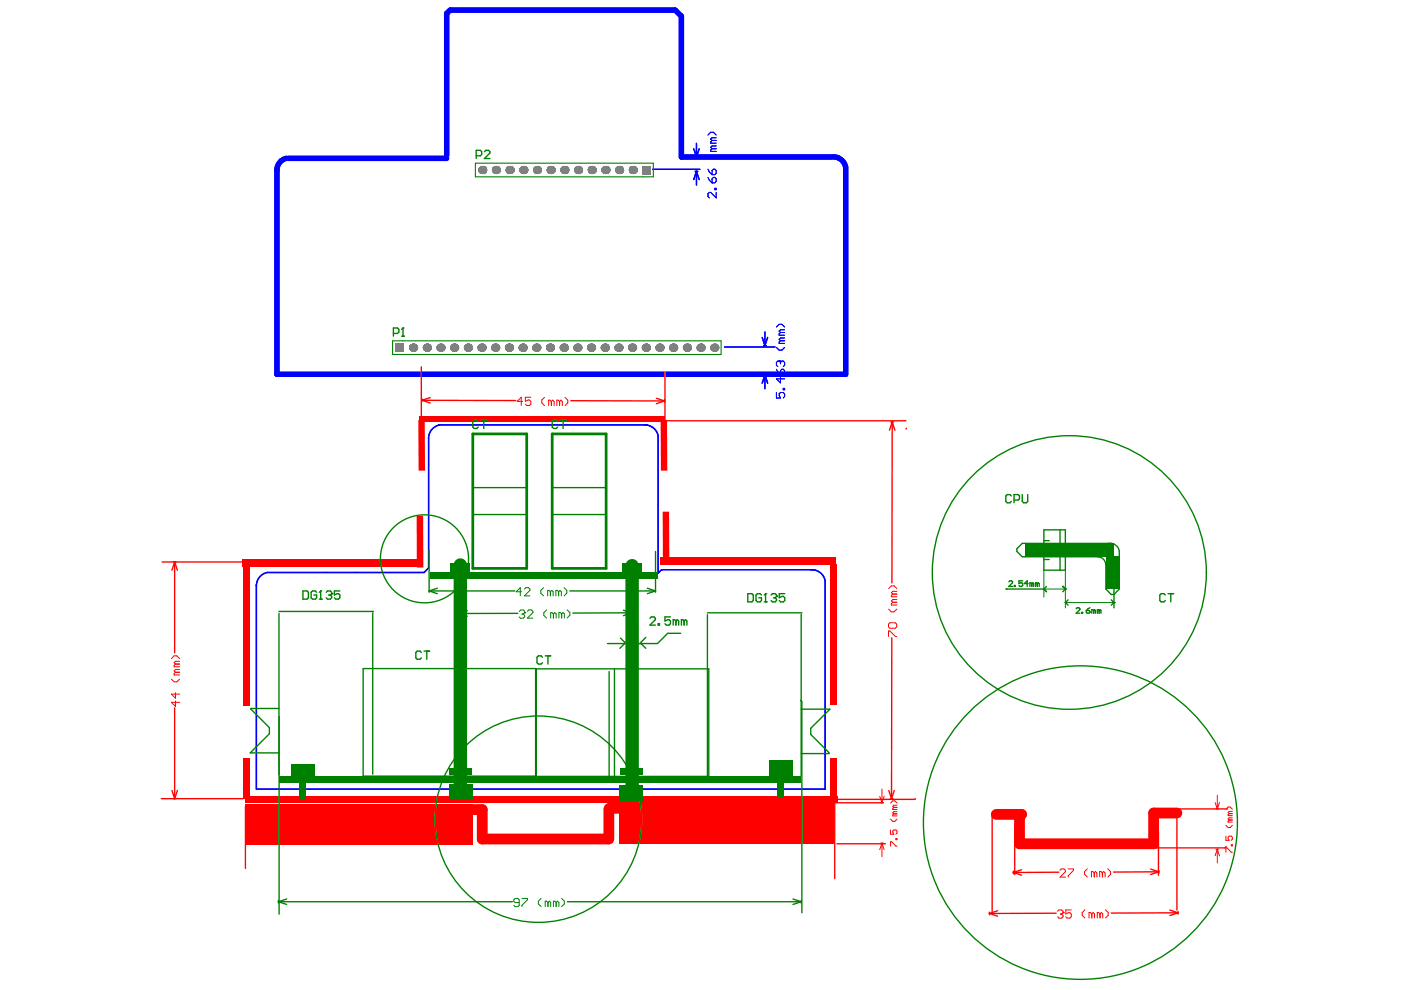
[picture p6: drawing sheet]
<svg xmlns="http://www.w3.org/2000/svg" width="297mm" height="210mm" viewBox="0 0 297 210" stroke-linecap="round" stroke-linejoin="round" font-family="sans-serif">
<g fill="none" stroke="#00f" stroke-width=".29">
<path d="M94.7 33l-.4 .4M138.4 35.9h10M147.1 31.6l.6 1.7M147.4 33.3h.6M147.4 36.3h.6M147.7 30.4v2.9M147.7 36.3v2.9M147.7 36.3l-.6 1.8M147.7 36.3l.5 1.8M148.2 31.6l-.5 1.7M153.6 73.6h10.8M161.6 71.5l.6 1.8"/>
<path d="M161.9 79.5h.6M161.9 73.3h.6M162.2 70.4v2.9M162.2 79.5v2.9M162.2 79.5l-.6 1.7M162.2 79.5l.6 1.7M162.8 71.5l-.6 1.8M90.9 93v27.4l-1 1h-33.2a2.87 2.87 0 0 0-2.3 2.9M93 90.1h44.2M93.2 90.1a2.87 2.87 0 0 0-2.3 2.9M136.6 90.1a2.87 2.87 0 0 1 3 2.3l-.1 29.1 .8-.7h32.3M172.1 120.8a2.87 2.87 0 0 1 2.9 2.4"/>
<path d="M174.9 123.1v44.2h-120.5v-43.3"/>
</g>
<path d="M60.8 33.6a2.52 2.52 0 0 0-2.1 2.5M61.2 33.6h33.5M94.7 33v-30.1l.7-.8h47.8l1.3 1.3v29.9h31.8M176.6 33.3a2.64 2.64 0 0 1 2.7 2.1M179.3 35.4v44h-120.6v-43.4" fill="none" stroke="#00f" stroke-width="1.1"/>
<g fill="none" stroke="#00f" stroke-width=".21">
<path d="M150.1 37.6l.3 .6 .6 .6M150.1 35.9l.3 .6 .6 .5M150.1 33l.6 .6h.6l.5-.6M150.1 28.6l.6-.6h.6l.5 .6M151 36.2l.3-.3h.3l.2 .3v.5l-.2 .3h-.6zM151 37.9l.3-.3h.3l.2 .3v.6l-.2 .3h-.6zM151 31.5l-.3 .3v.3h1.1M151 29.8l-.3 .3v.3h1.1M151 31.5h.8M151 29.8h.8M151.6 39.9h.2v.3h-.2zM151.8 30.9h-.8l-.3 .3 .3 .3"/>
<path d="M151.8 29.2h-.8l-.3 .3 .3 .3M151.8 40.8v1.2l-1.1-1.2h-.3l-.3 .3v.6l.3 .3M164.6 78.3l.3 .6 .6 .6M164.6 73.7l.6 .5h.6l.6-.5M164.6 69.3l.6-.5h.6l.6 .5M165.2 76.6h.1M165.2 76.6h-.3l-.3 .2v.6l.3 .3M165.2 76.6l.3 .2M165.5 70.5l-.3 .3v.3h1.2M165.5 72.2l-.3 .3v.3h1.2M165.5 76.8l.3-.2h.3l.3 .2v.6l-.3 .3M165.5 78.6l.3-.3h.3l.3 .3v.6l-.3 .3h-.6z"/>
<path d="M165.5 76.8v.3M165.5 72.2h.9M165.5 70.5h.9M166.4 71.7h-.9l-.3 .2 .3 .3M166.4 69.9h-.9l-.3 .3 .3 .3M164.6 83.2v1.2h.9l-.3-.9 .3-.3h.6l.3 .3v.6l-.3 .3M165.5 80v1.2l-.9-.9h1.8M166.1 82.3h.3v.3h-.3z"/>
</g>
<g fill="#808080">
<path d="M83.8 72.8h1.8v1.8h-1.8z" fill-rule="evenodd"/>
<path d="M136.2 35.2h1.7v1.7h-1.7z" fill-rule="evenodd"/>
<path d="M83.8 72.8h1.8v1.8h-1.8z" fill-rule="evenodd"/>
<path d="M136.2 35.2h1.7v1.7h-1.7z" fill-rule="evenodd"/>
<path d="M83.8 72.8h1.8v1.8h-1.8z" fill-rule="evenodd"/>
<path d="M136.2 35.2h1.7v1.7h-1.7z" fill-rule="evenodd"/>
<path d="M83.8 72.8h1.8v1.8h-1.8z" fill-rule="evenodd"/>
<path d="M136.2 35.2h1.7v1.7h-1.7z" fill-rule="evenodd"/>
</g>
<g fill="#808080">
<circle cx="96.3" cy="73.7" r=".86"/>
<circle cx="107.9" cy="73.7" r=".86"/>
<circle cx="108" cy="36" r=".86"/>
<circle cx="119.5" cy="73.7" r=".86"/>
<circle cx="119.7" cy="36" r=".86"/>
<circle cx="131.1" cy="73.7" r=".86"/>
<circle cx="131.3" cy="36" r=".86"/>
<circle cx="142.7" cy="73.7" r=".86"/>
<circle cx="87.6" cy="73.7" r=".86"/>
<circle cx="90.5" cy="73.7" r=".86"/>
<circle cx="93.4" cy="73.7" r=".86"/>
<circle cx="99.2" cy="73.7" r=".86"/>
<circle cx="102.1" cy="73.7" r=".86"/>
<circle cx="105" cy="73.7" r=".86"/>
<circle cx="102.2" cy="36" r=".86"/>
<circle cx="105.1" cy="36" r=".86"/>
<circle cx="113.7" cy="73.7" r=".86"/>
<circle cx="116.6" cy="73.7" r=".86"/>
<circle cx="113.9" cy="36" r=".86"/>
<circle cx="116.8" cy="36" r=".86"/>
<circle cx="122.4" cy="73.7" r=".86"/>
<circle cx="125.3" cy="73.7" r=".86"/>
<circle cx="122.6" cy="36" r=".86"/>
<circle cx="125.5" cy="36" r=".86"/>
<circle cx="134" cy="73.7" r=".86"/>
<circle cx="136.9" cy="73.7" r=".86"/>
<circle cx="134.2" cy="36" r=".86"/>
<circle cx="139.8" cy="73.7" r=".86"/>
<circle cx="145.6" cy="73.7" r=".86"/>
<circle cx="148.5" cy="73.7" r=".86"/>
<circle cx="151.4" cy="73.7" r=".86"/>
<circle cx="110.8" cy="73.7" r=".86"/>
<circle cx="111" cy="36" r=".86"/>
<circle cx="128.2" cy="73.7" r=".86"/>
<circle cx="128.4" cy="36" r=".86"/>
</g>
<g fill="none" stroke="#00f" stroke-width=".29">
<path d="M94.7 33l-.4 .4M138.4 35.9h10M147.1 31.6l.6 1.7M147.4 33.3h.6M147.4 36.3h.6M147.7 30.4v2.9M147.7 36.3v2.9M147.7 36.3l-.6 1.8M147.7 36.3l.5 1.8M148.2 31.6l-.5 1.7M153.6 73.6h10.8M161.6 71.5l.6 1.8"/>
<path d="M161.9 79.5h.6M161.9 73.3h.6M162.2 70.4v2.9M162.2 79.5v2.9M162.2 79.5l-.6 1.7M162.2 79.5l.6 1.7M162.8 71.5l-.6 1.8M90.9 93v27.4l-1 1h-33.2a2.87 2.87 0 0 0-2.3 2.9M93 90.1h44.2M93.2 90.1a2.87 2.87 0 0 0-2.3 2.9M136.6 90.1a2.87 2.87 0 0 1 3 2.3l-.1 29.1 .8-.7h32.3M172.1 120.8a2.87 2.87 0 0 1 2.9 2.4"/>
<path d="M174.9 123.1v44.2h-120.5v-43.3"/>
</g>
<path d="M60.8 33.6a2.52 2.52 0 0 0-2.1 2.5M61.2 33.6h33.5M94.7 33v-30.1l.7-.8h47.8l1.3 1.3v29.9h31.8M176.6 33.3a2.64 2.64 0 0 1 2.7 2.1M179.3 35.4v44h-120.6v-43.4" fill="none" stroke="#00f" stroke-width="1.1"/>
<g fill="none" stroke="#00f" stroke-width=".21">
<path d="M150.1 37.6l.3 .6 .6 .6M150.1 35.9l.3 .6 .6 .5M150.1 33l.6 .6h.6l.5-.6M150.1 28.6l.6-.6h.6l.5 .6M151 36.2l.3-.3h.3l.2 .3v.5l-.2 .3h-.6zM151 37.9l.3-.3h.3l.2 .3v.6l-.2 .3h-.6zM151 31.5l-.3 .3v.3h1.1M151 29.8l-.3 .3v.3h1.1M151 31.5h.8M151 29.8h.8M151.6 39.9h.2v.3h-.2zM151.8 30.9h-.8l-.3 .3 .3 .3"/>
<path d="M151.8 29.2h-.8l-.3 .3 .3 .3M151.8 40.8v1.2l-1.1-1.2h-.3l-.3 .3v.6l.3 .3M164.6 78.3l.3 .6 .6 .6M164.6 73.7l.6 .5h.6l.6-.5M164.6 69.3l.6-.5h.6l.6 .5M165.2 76.6h.1M165.2 76.6h-.3l-.3 .2v.6l.3 .3M165.2 76.6l.3 .2M165.5 70.5l-.3 .3v.3h1.2M165.5 72.2l-.3 .3v.3h1.2M165.5 76.8l.3-.2h.3l.3 .2v.6l-.3 .3M165.5 78.6l.3-.3h.3l.3 .3v.6l-.3 .3h-.6z"/>
<path d="M165.5 76.8v.3M165.5 72.2h.9M165.5 70.5h.9M166.4 71.7h-.9l-.3 .2 .3 .3M166.4 69.9h-.9l-.3 .3 .3 .3M164.6 83.2v1.2h.9l-.3-.9 .3-.3h.6l.3 .3v.6l-.3 .3M165.5 80v1.2l-.9-.9h1.8M166.1 82.3h.3v.3h-.3z"/>
</g>
<g fill="#808080">
<path d="M83.8 72.8h1.8v1.8h-1.8z" fill-rule="evenodd"/>
<path d="M136.2 35.2h1.7v1.7h-1.7z" fill-rule="evenodd"/>
</g>
<g fill="#808080">
<circle cx="96.3" cy="73.7" r=".86"/>
<circle cx="107.9" cy="73.7" r=".86"/>
<circle cx="108" cy="36" r=".86"/>
<circle cx="119.5" cy="73.7" r=".86"/>
<circle cx="119.7" cy="36" r=".86"/>
<circle cx="131.1" cy="73.7" r=".86"/>
<circle cx="131.3" cy="36" r=".86"/>
<circle cx="142.7" cy="73.7" r=".86"/>
<circle cx="87.6" cy="73.7" r=".86"/>
<circle cx="90.5" cy="73.7" r=".86"/>
<circle cx="93.4" cy="73.7" r=".86"/>
<circle cx="99.2" cy="73.7" r=".86"/>
<circle cx="102.1" cy="73.7" r=".86"/>
<circle cx="105" cy="73.7" r=".86"/>
<circle cx="102.2" cy="36" r=".86"/>
<circle cx="105.1" cy="36" r=".86"/>
<circle cx="113.7" cy="73.7" r=".86"/>
<circle cx="116.6" cy="73.7" r=".86"/>
<circle cx="113.9" cy="36" r=".86"/>
<circle cx="116.8" cy="36" r=".86"/>
<circle cx="122.4" cy="73.7" r=".86"/>
<circle cx="125.3" cy="73.7" r=".86"/>
<circle cx="122.6" cy="36" r=".86"/>
<circle cx="125.5" cy="36" r=".86"/>
<circle cx="134" cy="73.7" r=".86"/>
<circle cx="136.9" cy="73.7" r=".86"/>
<circle cx="134.2" cy="36" r=".86"/>
<circle cx="139.8" cy="73.7" r=".86"/>
<circle cx="145.6" cy="73.7" r=".86"/>
<circle cx="148.5" cy="73.7" r=".86"/>
<circle cx="151.4" cy="73.7" r=".86"/>
<circle cx="110.8" cy="73.7" r=".86"/>
<circle cx="111" cy="36" r=".86"/>
<circle cx="128.2" cy="73.7" r=".86"/>
<circle cx="128.4" cy="36" r=".86"/>
</g>
<g fill="none" stroke="#f00" stroke-width=".21">
<path d="M186.5 168.8l.5 1.4M186.7 178.8h.6M186.7 170.2h.6M187 178.8l.5 1.3M187 178.8l-.5 1.3M187 167.3v2.9M187 178.8v2.9M187.5 168.8l-.5 1.4M257.6 170.2l.5 1.3M257.8 171.5h.6M258.1 168.6v2.9M258.6 170.2l-.5 1.3"/>
<path d="M257.8 180.1h.6M258.1 180.1l.5 1.4M258.1 180.1v2.9M258.1 180.1l-.5 1.4"/>
</g>
<g fill="none" stroke="#f00" stroke-width=".29">
<path d="M89.3 77.8v13.2M141 78.9v12.1M89.5 84.6v.6M89.5 84.9l1.7 .6M89.5 84.9h19.9M91.2 84.3l-1.7 .6M121 85h19.9M139.2 84.4l1.7 .6M139.7 89.2h52.4M140.9 84.7v.6M140.9 85l-1.7 .6M188.9 89.5h.6"/>
<path d="M189.2 89.5l-.6 1.7M189.2 89.5l.5 1.7M189.2 89.5l-.1 34.1M192.2 90.8l-.1 .2M34.4 119.2h18.5M37 119.2l-.5 1.7M37 119.2l.6 1.7M37 119.2v19.2M189.1 135.2l-.1 34.1M37 150.1v19.2M34.2 169.3h17.4M36.5 167.6l.5 1.7"/>
<path d="M37.6 167.6l-.6 1.7M52 170.9v13.2M101.4 170.6l.8 .9M177 169.3v17M177 170.2h10.3M177.4 178.9h10.3M188.4 167.6l.6 1.7M188.7 169.3h.6M189.6 167.6l-.6 1.7M194.1 169.3l-.1 .2h-18M210.4 172.7v21M211.2 172.7l-.1 .1"/>
<path d="M215.1 175v10.4M245.6 176.4v9.2M249.1 171.5h11.2M249.5 172.4v20.6M260 179.5l-.3 .3h-14.5M209.8 193.4v.6M209.8 193.7l1.7 .6M211.5 193.1l-1.7 .6M214.8 184.7v.6M214.8 185l1.8 .6M216.6 184.4l-1.8 .6M223.9 193.6l-14.1 .1"/>
<path d="M224.5 184.9l-9.7 .1M244 184.3l1.7 .5M245.7 184.8l-1.7 .6M245.7 184.6v.5M245.7 184.8l-9.6 .1M248 193l1.8 .5M249.8 193.2v.6M249.8 193.5l-14.2 .1M249.8 193.5l-1.8 .6"/>
</g>
<path d="M96.7 171.7h5.5v6.2h26.8M129.1 171.5v6.4M129.2 171.4h4.5M249.5 172.4h-4.9v6.5h-28.4v-5.8l.4-.4h-5.4" fill="none" stroke="#f00" stroke-width="2.3"/>
<g fill="#f00">
<path d="M51.6 160.8h1.3v8.5h-1.3z" fill-rule="evenodd"/>
<path d="M88.7 89.1h1.4v10.7h-1.4z" fill-rule="evenodd"/>
<path d="M140.1 89.1h1.3l.1 10.7h-1.4z" fill-rule="evenodd"/>
<path d="M51.6 119.2h1.3v30.4h-1.3z" fill-rule="evenodd"/>
<path d="M88.3 109.4h1.4l.1 10.9h-1.4z" fill-rule="evenodd"/>
<path d="M176.1 160.8h1.3v8.5h-1.3z" fill-rule="evenodd"/>
<path d="M140.5 108.5h1.4v10.7h-1.3z" fill-rule="evenodd"/>
<path d="M176.1 119.6h1.3v29.7h-1.3z" fill-rule="evenodd"/>
<path d="M88.9 88.2h52.1v1.2h-52.1z" fill-rule="evenodd"/>
<path d="M51.5 118.5h37.1v1.6h-37.1z" fill-rule="evenodd"/>
<path d="M52 170.5h48.2v8.5h-48.2z" fill-rule="evenodd"/>
<path d="M140.1 118.2h37.2v1.6h-37.2z" fill-rule="evenodd"/>
<path d="M131.4 170.4h45.4v8.5h-45.4z" fill-rule="evenodd"/>
<path d="M51.9 168.9h125.7v1.3h-125.7z" fill-rule="evenodd"/>
</g>
<g fill="none" stroke="#f00" stroke-width=".21">
<path d="M110.8 85.1h-1.2l.9-.9v1.8M112.5 84.2h-1.1v.9l.9-.3 .2 .3v.6l-.2 .3h-.6l-.3-.3M115.4 84.3l-.5 .5v.6l.5 .6M116.9 85.1l-.3-.3h-.3v1.2M116.9 85.1v.9M116.9 85.1l.3-.3 .3 .3v.9M118.6 85.1l-.2-.3h-.3v1.2M118.6 85.1v.9M118.6 85.1l.3-.3 .3 .3v.9M119.8 84.3l.6 .5v.6l-.6 .6M36.3 139.6l.6-.5h.6l.6 .5M188.4 132.3l.3-.3h1.1l.3 .3v.6l-.3 .3h-1.1l-.3-.3z"/>
<path d="M188.4 134.9v-1.1h.3l1.1 1.1h.3M188.4 129.1l.6 .6h.5l.7-.6M188.4 124.8l.6-.6h.6l.6 .6M189.3 127.7l-.3 .3v.3h1.2M189.3 126l-.3 .3v.2h1.2M189.3 127.7h.9M189.3 126h.9M190.2 127.1h-.9l-.3 .3 .3 .3M190.2 125.4h-.9l-.3 .3 .3 .3M36.3 144l.6 .6h.6l.6-.6M37.2 148.6v1.2l-.9-.9h1.8M37.2 146.9v1.1l-.9-.8h1.8"/>
<path d="M37.2 142.5l-.3 .3v.3h1.2M37.2 140.8l-.3 .3v.3h1.2M37.2 142.5h.9M37.2 140.8h.9M38.1 142h-.9l-.3 .2 .3 .3M38.1 140.2h-.9l-.3 .3 .3 .3M188.8 176v.9h.7l-.2-.5 .2-.4h.4l.3 .2v.4l-.3 .3M188.8 179.4v-.9h.2l.9 .9h.3M188.8 173.7l.5 .4h.4l.5-.4M188.8 170.3l.5-.5h.4l.5 .5M189.5 171.2l-.2 .2v.2h.9M189.5 172.6l-.2 .4h.9"/>
<path d="M189.5 172.6h.7M189.5 171.2h.7M189.9 177.8h.3v.2h-.3zM190.2 172.1h-.7l-.2 .2 .2 .3M190.2 170.7h-.7l-.2 .3 .2 .2M259.9 177.3v.9h.7l-.2-.5 .2-.4h.5l.2 .2v.4l-.2 .3M259.9 175l.5 .5h.4l.5-.5M259.9 171.6l.5-.5h.4l.5 .5M260.6 172.5l-.2 .2v.2h.9M260.6 173.9l-.2 .4h.9M260.6 173.9h.7M260.6 172.5h.7"/>
<path d="M261.1 179.1h.2v.2h-.2zM261.3 173.4h-.7l-.2 .2 .2 .3M261.3 172h-.7l-.2 .3 .2 .2M224.2 193.2l.3-.3h.6l.3 .3v.3M224.7 184.5l.3-.3h.6l.3 .3v.3l-1.2 1.2h1.2M224.8 193.8h.3M225.1 193.8l.3 .3v.3l-.3 .3h-.6l-.3-.3M225.4 193.5h.1M225.4 193.5l-.3 .3M226.5 184.2h1.1v.3l-1.1 1.2v.3M227.1 192.9h-1.1v.9l.8-.3 .3 .3v.6l-.3 .3h-.5l-.3-.3M230 192.9l-.6 .6v.6l.6 .5"/>
<path d="M230.5 184.2l-.6 .6 .1 .6 .6 .5M231.5 193.8l-.3-.3h-.3v1.1M231.5 193.8v.8M231.5 193.8l.3-.3 .3 .3v.8M232 185.1l-.3-.3h-.3v1.1M232 185.1v.8M232 185.1l.3-.3 .3 .3v.8M233.2 193.8l-.3-.3h-.3v1.1M233.2 193.8v.8M233.2 193.8l.3-.3 .3 .3v.8M233.7 185.1l-.3-.3h-.3l.1 1.1M233.7 185.1v.8"/>
<path d="M233.7 185.1l.3-.3 .3 .3v.8M234.4 192.9l.6 .6v.6l-.6 .5M234.9 184.2l.6 .6v.6l-.6 .5M259.9 180.7v-.9h.3l.9 .9h.2"/>
</g>
<g fill="#808080">
<path d="M83.8 72.8h1.8v1.8h-1.8z" fill-rule="evenodd"/>
<path d="M136.2 35.2h1.7v1.7h-1.7z" fill-rule="evenodd"/>
</g>
<g fill="#808080">
<circle cx="96.3" cy="73.7" r=".86"/>
<circle cx="107.9" cy="73.7" r=".86"/>
<circle cx="108" cy="36" r=".86"/>
<circle cx="119.5" cy="73.7" r=".86"/>
<circle cx="119.7" cy="36" r=".86"/>
<circle cx="131.1" cy="73.7" r=".86"/>
<circle cx="131.3" cy="36" r=".86"/>
<circle cx="142.7" cy="73.7" r=".86"/>
<circle cx="87.6" cy="73.7" r=".86"/>
<circle cx="90.5" cy="73.7" r=".86"/>
<circle cx="93.4" cy="73.7" r=".86"/>
<circle cx="99.2" cy="73.7" r=".86"/>
<circle cx="102.1" cy="73.7" r=".86"/>
<circle cx="105" cy="73.7" r=".86"/>
<circle cx="102.2" cy="36" r=".86"/>
<circle cx="105.1" cy="36" r=".86"/>
<circle cx="113.7" cy="73.7" r=".86"/>
<circle cx="116.6" cy="73.7" r=".86"/>
<circle cx="113.9" cy="36" r=".86"/>
<circle cx="116.8" cy="36" r=".86"/>
<circle cx="122.4" cy="73.7" r=".86"/>
<circle cx="125.3" cy="73.7" r=".86"/>
<circle cx="122.6" cy="36" r=".86"/>
<circle cx="125.5" cy="36" r=".86"/>
<circle cx="134" cy="73.7" r=".86"/>
<circle cx="136.9" cy="73.7" r=".86"/>
<circle cx="134.2" cy="36" r=".86"/>
<circle cx="139.8" cy="73.7" r=".86"/>
<circle cx="145.6" cy="73.7" r=".86"/>
<circle cx="148.5" cy="73.7" r=".86"/>
<circle cx="151.4" cy="73.7" r=".86"/>
<circle cx="110.8" cy="73.7" r=".86"/>
<circle cx="111" cy="36" r=".86"/>
<circle cx="128.2" cy="73.7" r=".86"/>
<circle cx="128.4" cy="36" r=".86"/>
</g>
<g fill="none" stroke="#008000" stroke-width=".29">
<path d="M91 116.5v8.4M100.2 109.1h11.5M100.2 103.4h11.5M117.1 109.1h11.4M117.1 103.4h11.4M139 116.9v8M221.3 118.6h1.2M221.3 114.6h1.2M221.3 112.3h4.6v8.6h-4.6zM224.7 112.3v8.6M235 115.2h-18.3l-1.1 1.1v.6l1.1 1.1h16.6M237.3 116.9v8l-1.1 1.1h-.6l-1.1-1.1v-5.1"/>
<path d="M59.1 130l.1 63.8M59.1 129.6h20.1M79 129.9v34.3M91 125v.6M91 125.3h18.2M91 125.3l1.7 .6M92.7 124.7l-1.7 .6M97.3 129.8v.6M97.3 130.1l1.8 .6M99.1 129.5l-1.8 .6M109.8 130l-12.5 .1M120.8 125.3h18.2"/>
<path d="M131.6 135.3l1 .9M132.2 129.4l1.7 .5M132.3 136.4l-.9 1.1M133.9 129.6v.6M133.9 129.9l-1.7 .6M133.9 129.9l-12.4 .1M136.1 136.4l.8 1.1M136.9 135.1l-1 1.1v.2M137.2 124.7l1.8 .6M139 125.3l-1.8 .6M139 125v.6M144.3 134.3h-2.7l-2.2 2.1h-10.6"/>
<path d="M150 130.3v34.3M150 129.9h20M169.9 130.2v34.2M213.3 124.9h.1M213.3 124.9h8M221.3 124.9h.1M221.3 124.9l.6 .6M221.9 124.3l-.6 .6M225.3 124.3h.1M225.3 124.3l.6 .6M225.9 127.8h.1M225.9 124.9h.1"/>
<path d="M225.9 127.8l.6 .5M225.9 124.9l-.6 .6M226.5 127.2l-.6 .6M235.6 127.2l.6 .6M236.2 127.8h.1M236.2 127.8l-.6 .5M236.2 123.8v5.1M59.1 150.2h-5.9l3.9 4.1v1.3l-4 4h6M77 141.8h36.6v22.8h-36.6zM97 141.8v22.8M98.1 141.8v22.2M113.7 141.8h36.6v22.8h-36.6z"/>
<path d="M129.1 142.4v22.2M130.3 141.8v22.8M169.7 148.5l.3 .3v44.7M169.9 150.4h6.1l-4.1 4v1.3l3.9 3.9M169.9 159.8h5.9M59 190.9v.6M59 191.2l1.8 .6M59 191.2h49.6M60.8 190.6l-1.8 .6M120.3 191.2h49.6M168.1 190.6l1.8 .6M169.9 190.9v.6"/>
<path d="M169.9 191.2l-1.8 .6"/>
</g>
<path d="M100.8 34.6h37.7v2.9h-37.7zM83.2 72.3h69.7v2.9h-69.7z" fill="none" stroke="#008000" stroke-width=".23"/>
<path d="M221.3 120.9v5.7M221.3 124.9h4.6M225.9 120.9v8M225.9 127.8h10.3" fill="none" stroke="#008000" stroke-width=".21"/>
<path d="M100.2 92h11.5v28.5h-11.5zM117.1 92h11.4v28.5h-11.4z" fill="none" stroke="#008000" stroke-width=".58"/>
<path d="M97.6 119.8v48.1M134 119.9v48.1" fill="none" stroke="#008000" stroke-width="2.8"/>
<g fill="#008000">
<path d="M63.5 162.8h1.3v6.5h-1.3z" fill-rule="evenodd"/>
<path d="M164.9 162.4h1.3v6.5h-1.3z" fill-rule="evenodd"/>
<path d="M95.1 166.3h5.1v3.2h-5.1z" fill-rule="evenodd"/>
<path d="M95.3 162.8h4.8v1.3h-4.8z" fill-rule="evenodd"/>
<path d="M95.6 119.5h4v1.7h-4z" fill-rule="evenodd"/>
<path d="M131.6 162.8h4.7v1.3h-4.7z" fill-rule="evenodd"/>
<path d="M131.3 166.6h5v3.2h-5z" fill-rule="evenodd"/>
<path d="M132 119.5h4.1v1.7h-4.1z" fill-rule="evenodd"/>
<path d="M234.5 118h2.8v6.9h-2.8z" fill-rule="evenodd"/>
<path d="M61.8 161.9h4.9v3.8h-4.9z" fill-rule="evenodd"/>
<path d="M163.2 161.1h4.9v3.7h-4.9z" fill-rule="evenodd"/>
<path d="M59.2 164.6h110.5v1.4h-110.5z" fill-rule="evenodd"/>
<path d="M91.2 121.4h48.3v1.4h-48.3z" fill-rule="evenodd"/>
<path d="M217.3 115.2h18.9v2.8h-18.9z" fill-rule="evenodd"/>
</g>
<g fill="none" stroke="#008000" stroke-width=".29">
<path d="M101 33h.8l.3-.3v-.5l-.3-.3h-.8v1.7M102.7 32.2l.3-.3h.6l.3 .3v.3l-1.2 1.1h1.2M83.4 70.7h.9l.3-.3v-.6l-.3-.3h-.9v1.8M85.2 71.3h.5M85.4 69.5h.1M85.4 69.5l-.2 .3M85.4 69.5v1.8M101.4 89.4l-.3-.3h-.6l-.3 .3v1.2l.3 .2h.6l.3-.2M102 89.1h1.1M102.6 89.1v1.7M118.2 89.4l-.3-.3h-.5l-.3 .3v1.2l.3 .2h.5l.3-.2M118.8 89.1h1.2"/>
<path d="M119.4 89.1v1.7M214.4 105.2l-.3-.3h-.6l-.2 .3v1.1l.2 .3h.6l.3-.3M215 106h.9l.3-.3v-.5l-.3-.3h-.9v1.7M216.7 104.9v1.4l.3 .3h.6l.3-.3v-1.4M232.7 118a1.71 1.71 0 0 1 1.7 1.8M235 115.2a2.03 2.03 0 0 1 2.3 1.7M64.2 125.3h.9l.3 .3v1.1l-.3 .3h-.9zM67.1 125.6l-.3-.3h-.5l-.3 .3v1.1l.3 .3h.5l.3-.3v-.5h-.6M67.7 127h.6M68 125.3h.1M68 125.3v1.7M68 125.3l-.3 .3"/>
<path d="M69.2 125.6l.2-.3h.6l.3 .3v.3M69.7 126.2h.3M70 126.2l.3 .3v.2l-.3 .3h-.6l-.2-.3M70.3 125.9h.1M70.3 125.9l-.3 .3M72.1 125.3h-1.2v.9l.6-.3h.3l.3 .3v.5l-.3 .3h-.6l-.3-.3M89.3 138.3l-.3-.3h-.5l-.3 .3v1.2l.3 .3h.5l.3-.3M89.9 138h1.2M90.5 138v1.8M115 139.3l-.3-.2h-.6l-.2 .2v1.2l.2 .3h.6l.3-.3M115.6 139.1h1.2M116.2 139.1v1.7"/>
<path d="M137.8 131.1l.3-.3h.6l.3 .3v.3l-1.2 1.1h1.2M139.5 132.2h.3v.3h-.3zM142.1 130.8h-1.1v.9l.6-.3h.3l.2 .3v.5l-.2 .3h-.6l-.3-.3M143.3 131.7l-.3-.3h-.3v1.1M143.3 131.7v.8M143.3 131.7l.3-.3 .3 .3v.8M145.1 131.7l-.3-.3h-.3v1.1M145.1 131.7v.8M145.1 131.7l.2-.3 .3 .3v.8M158.5 125.9h.9l.3 .3v1.1l-.3 .3h-.9zM161.4 126.2l-.2-.3h-.6l-.3 .3v1.1l.3 .3h.6l.2-.3v-.6h-.5M162 127.6h.6"/>
<path d="M162.3 125.9h.1M162.3 125.9v1.7M162.3 125.9l-.3 .3M163.5 126.2l.3-.3h.6l.2 .3v.3M164.1 126.7h.3M164.4 126.7l.2 .3v.3l-.2 .3h-.6l-.3-.3M164.6 126.5h.1M164.6 126.5l-.2 .2M166.4 125.9h-1.2v.8l.6-.2h.3l.3 .2v.6l-.3 .3h-.6l-.3-.3M213.9 123.4l.2-.3h.4l.2 .3v.2l-.8 .7h.8M215.1 124.1h.2v.2h-.2zM216.8 123.1h-.8v.6l.6-.1 .2 .1v.4l-.2 .2h-.4l-.2-.2"/>
<path d="M218 123.7h-.8l.6-.6v1.2M218.8 123.7l-.4-.1v.7M218.8 123.7v.6M218.8 123.7l.2-.1 .1 .1v.6M219.9 123.7l-.3-.1v.7M219.9 123.7v.6M219.9 123.7l.2-.1 .2 .1v.6M228.2 129.1l.2-.2h.4l.2 .2v.2l-.8 .7h.8M229.3 129.8h.2v.2h-.2zM230.3 129.4h.6l.2 .4-.2 .2h-.4l-.2-.2zM231.1 128.9l-.8 .5M231.9 129.4l-.4-.1v.7"/>
<path d="M231.9 129.4v.6M231.9 129.4l.2-.1 .2 .1v.6M233 129.4l-.3-.1v.7M233 129.4v.6M233 129.4l.2-.1 .2 .1v.6M247.1 126.2l-.3-.3h-.6l-.3 .3v1.1l.3 .3h.6l.3-.3M247.6 125.9h1.2M248.2 125.9v1.7"/>
<circle cx="90" cy="118.5" r="9.3"/>
<circle cx="226.7" cy="121.4" r="29"/>
<circle cx="114.2" cy="173.7" r="21.9"/>
<circle cx="229.1" cy="174.4" r="33.3"/>
</g>
<g fill="none" stroke="#008000" stroke-width=".21">
<path d="M110.1 129.6l.3-.2 .6-.1 .2 .3v.3M110.6 125.5h-1.2l.9-.9v1.7M110.7 130.2h.3M111 130.2l.2 .3v.3l-.2 .3h-.6l-.3-.3M111.2 124.9l.3-.3h.6l.2 .3v.3l-1.1 1.1h1.1M111.2 129.9h.1M111.2 129.9l-.2 .3M111.8 129.6l.3-.3h.6l.3 .3v.3l-1.2 1.2h1.2M115.2 124.6l-.5 .6v.6l.5 .5M115.9 129.3l-.6 .6v.6l.6 .6M116.7 125.5l-.3-.3h-.3v1.1M116.7 125.5v.8"/>
<path d="M116.7 125.5l.3-.3 .3 .3v.8M117.3 130.2l-.3-.3h-.2v1.2M117.3 130.2v.9M117.3 130.2l.3-.3 .3 .3v.8M118.4 125.5l-.3-.3h-.2v1.1M118.4 125.5v.8M118.4 125.5l.3-.3 .3 .3v.8M119.1 130.2l-.3-.3h-.3v1.1M119.1 130.2v.8M119.1 130.2l.3-.3 .3 .3v.8M119.6 124.6l.6 .6v.6l-.6 .5M120.2 129.3l.6 .6v.6l-.6 .5"/>
<path d="M110.1 191.4h-.9l-.3-.3v-.3l.3-.3h.6l.3 .3v1.1l-.3 .3h-.6l-.3-.3M110.7 190.5h1.1v.3l-1.1 1.1v.3M114.7 190.5l-.6 .6v.6l.6 .5M116.2 191.4l.3-.3 .3 .3v.8M116.2 191.4l-.3-.3h-.3v1.1M116.2 191.4v.8M117.9 191.4l-.3-.3h-.3v1.1M117.9 191.4v.8M117.9 191.4l.3-.3 .3 .3v.8M119.1 190.5l.6 .6v.6l-.6 .5"/>
</g>
</svg>
